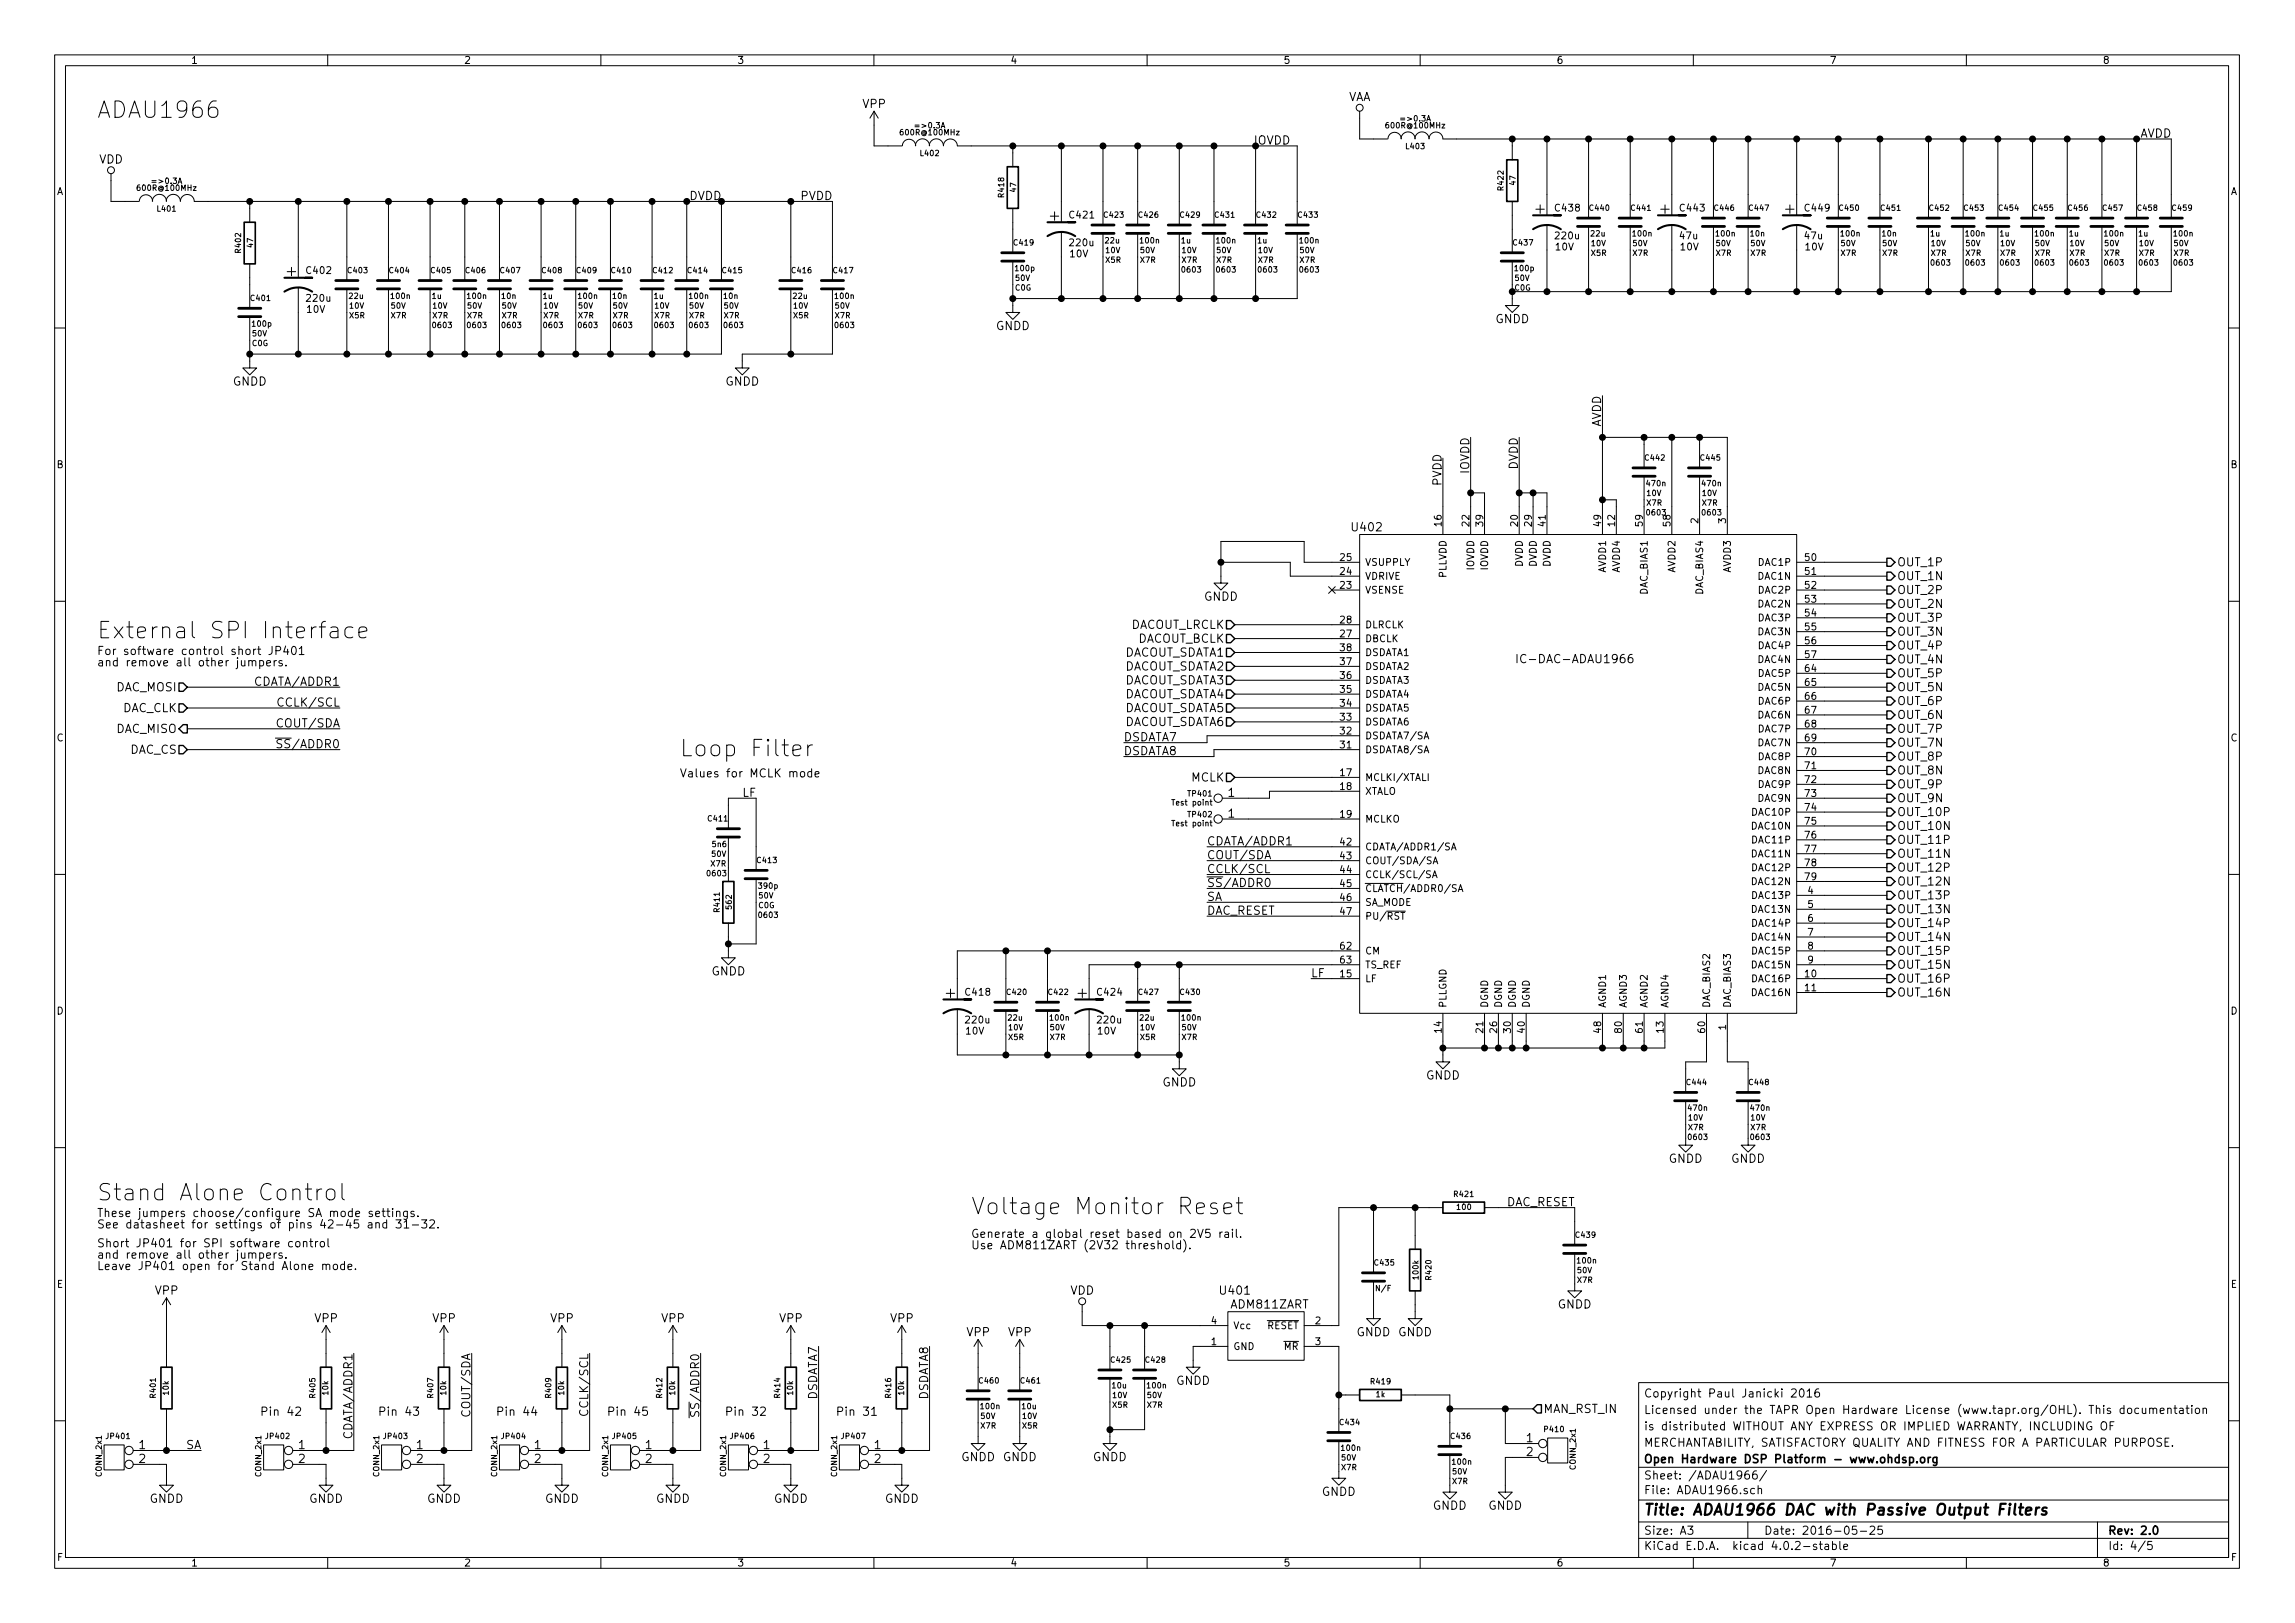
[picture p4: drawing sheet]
<svg xmlns="http://www.w3.org/2000/svg" width="420mm" height="297mm" viewBox="0 0 420 297" stroke-linecap="round" stroke-linejoin="round" font-family="sans-serif">
<defs><g id="words">
<g font-size="4.2">
<text x="17.8" y="21.6">ADAU1966</text>
<text x="17.8" y="116.9">External SPI Interface</text>
<text x="124.5" y="138.5">Loop Filter</text>
<text x="17.8" y="219.7">Stand Alone Control</text>
<text x="177.8" y="222.3">Voltage Monitor Reset</text>
</g>
<g font-size="2.8">
<text x="192.2" y="40.4">+</text>
<text x="281.1" y="39.2">+</text>
<text x="304" y="39.2">+</text>
<text x="326.8" y="39.2">+</text>
<text x="52.5" y="50.6">+</text>
<text x="173.2" y="182.7">+</text>
<text x="197.3" y="182.7">+</text>
<text x="301" y="277.3">Title: ADAU1966 DAC with Passive Output Filters</text>
</g>
<g font-size="2.1">
<text x="157.9" y="19.8">VPP</text>
<text x="246.7" y="18.5">VAA</text>
<text x="18.1" y="29.9">VDD</text>
<text x="229.5" y="26.5">IOVDD</text>
<text x="391.5" y="25.2">AVDD</text>
<text x="126.1" y="36.6">DVDD</text>
<text x="146.5" y="36.6">PVDD</text>
<text x="273.7" y="59.1">GNDD</text>
<text x="182.3" y="60.4">GNDD</text>
<text x="42.6" y="70.6">GNDD</text>
<text x="132.8" y="70.6">GNDD</text>
<text x="293.1" y="78.4" transform="rotate(-90 293.1 78.4)">AVDD</text>
<text x="263.9" y="88.9" transform="rotate(-90 263.9 88.9)">PVDD</text>
<text x="269" y="86.8" transform="rotate(-90 269 86.8)">IOVDD</text>
<text x="277.9" y="86.1" transform="rotate(-90 277.9 86.1)">DVDD</text>
<text x="247.6" y="97.2">U402</text>
<text x="347.3" y="103.6">OUT_1P</text>
<text x="347.3" y="106.2">OUT_1N</text>
<text x="220.4" y="109.9">GNDD</text>
<text x="347.3" y="108.7">OUT_2P</text>
<text x="347.3" y="111.3">OUT_2N</text>
<text x="347.3" y="113.8">OUT_3P</text>
<text x="17.8" y="119.9">For software control short JP401</text>
<text x="206.7" y="115.1">DACOUT_LRCLK</text>
<text x="208" y="117.6">DACOUT_BCLK</text>
<text x="347.3" y="116.3">OUT_3N</text>
<text x="347.3" y="118.9">OUT_4P</text>
<text x="17.8" y="122">and remove all other jumpers.</text>
<text x="46.9" y="125.5">CDATA/ADDR1</text>
<text x="205.4" y="120.2">DACOUT_SDATA1</text>
<text x="205.4" y="122.7">DACOUT_SDATA2</text>
<text x="205.4" y="125.3">DACOUT_SDATA3</text>
<text x="278.8" y="121.4">IC-DAC-ADAU1966</text>
<text x="347.3" y="121.4">OUT_4N</text>
<text x="347.3" y="124">OUT_5P</text>
<text x="21.2" y="126.5">DAC_MOSI</text>
<text x="22.2" y="130.3">DAC_CLK</text>
<text x="51.5" y="129.3">CCLK/SCL</text>
<text x="205.4" y="127.8">DACOUT_SDATA4</text>
<text x="205.4" y="130.3">DACOUT_SDATA5</text>
<text x="347.3" y="126.5">OUT_5N</text>
<text x="347.3" y="129">OUT_6P</text>
<text x="347.3" y="131.6">OUT_6N</text>
<text x="21.2" y="134.1">DAC_MISO</text>
<text x="23.6" y="138">DAC_CS</text>
<text x="51.2" y="133.1">COUT/SDA</text>
<text x="51.5" y="136.9">SS/ADDR0</text>
<text x="205.4" y="132.9">DACOUT_SDATA6</text>
<text x="205.7" y="135.7">DSDATA7</text>
<text x="347.3" y="134.1">OUT_7P</text>
<text x="347.3" y="136.7">OUT_7N</text>
<text x="124.5" y="142.3">Values for MCLK mode</text>
<text x="205.7" y="138.2">DSDATA8</text>
<text x="218" y="143">MCLK</text>
<text x="347.3" y="139.2">OUT_8P</text>
<text x="347.3" y="141.7">OUT_8N</text>
<text x="135.9" y="145.8">LF</text>
<text x="224.8" y="145.8">1</text>
<text x="224.8" y="149.6">1</text>
<text x="347.3" y="144.3">OUT_9P</text>
<text x="347.3" y="146.8">OUT_9N</text>
<text x="347.3" y="149.4">OUT_10P</text>
<text x="221" y="154.7">CDATA/ADDR1</text>
<text x="347.3" y="151.9">OUT_10N</text>
<text x="347.3" y="154.4">OUT_11P</text>
<text x="221" y="157.3">COUT/SDA</text>
<text x="221" y="159.8">CCLK/SCL</text>
<text x="347.3" y="157">OUT_11N</text>
<text x="347.3" y="159.5">OUT_12P</text>
<text x="221" y="167.4">DAC_RESET</text>
<text x="221" y="162.3">SS/ADDR0</text>
<text x="221" y="164.9">SA</text>
<text x="347.3" y="162.1">OUT_12N</text>
<text x="347.3" y="164.6">OUT_13P</text>
<text x="347.3" y="167.1">OUT_13N</text>
<text x="347.3" y="169.7">OUT_14P</text>
<text x="347.3" y="172.2">OUT_14N</text>
<text x="130.2" y="178.5">GNDD</text>
<text x="240" y="178.9">LF</text>
<text x="347.3" y="174.8">OUT_15P</text>
<text x="347.3" y="177.3">OUT_15N</text>
<text x="347.3" y="179.8">OUT_16P</text>
<text x="347.3" y="182.4">OUT_16N</text>
<text x="261" y="197.6">GNDD</text>
<text x="212.8" y="198.8">GNDD</text>
<text x="305.5" y="212.8">GNDD</text>
<text x="316.9" y="212.8">GNDD</text>
<text x="275.4" y="220.8">DAC_RESET</text>
<text x="17.8" y="222.7">These jumpers choose/configure SA mode settings.</text>
<text x="17.8" y="224.8">See datasheet for settings of pins 42-45 and 31-32.</text>
<text x="177.8" y="226.6">Generate a global reset based on 2V5 rail.</text>
<text x="17.8" y="228.3">Short JP401 for SPI software control</text>
<text x="17.8" y="230.4">and remove all other jumpers.</text>
<text x="17.8" y="232.4">Leave JP401 open for Stand Alone mode.</text>
<text x="177.8" y="228.6">Use ADM811ZART (2V32 threshold).</text>
<text x="28.4" y="236.9">VPP</text>
<text x="195.9" y="236.9">VDD</text>
<text x="223.5" y="236.9">U401</text>
<text x="225.4" y="239.5">ADM811ZART</text>
<text x="285.1" y="239.5">GNDD</text>
<text x="57.6" y="242">VPP</text>
<text x="79.2" y="242">VPP</text>
<text x="100.8" y="242">VPP</text>
<text x="121.1" y="242">VPP</text>
<text x="142.7" y="242">VPP</text>
<text x="163" y="242">VPP</text>
<text x="177" y="244.6">VPP</text>
<text x="184.6" y="244.6">VPP</text>
<text x="248.3" y="244.6">GNDD GNDD</text>
<text x="149.6" y="256.4" transform="rotate(-90 149.6 256.4)">DSDATA7</text>
<text x="169.9" y="256.4" transform="rotate(-90 169.9 256.4)">DSDATA8</text>
<text x="215.3" y="253.5">GNDD</text>
<text x="301" y="255.8">Copyright Paul Janicki 2016</text>
<text x="47.6" y="259.1">Pin 42</text>
<text x="64.5" y="263" transform="rotate(-90 64.5 263)">CDATA/ADDR1</text>
<text x="69.2" y="259.1">Pin 43</text>
<text x="86.1" y="258.8" transform="rotate(-90 86.1 258.8)">COUT/SDA</text>
<text x="90.8" y="259.1">Pin 44</text>
<text x="107.7" y="258.4" transform="rotate(-90 107.7 258.4)">CCLK/SCL</text>
<text x="111.1" y="259.1">Pin 45</text>
<text x="128" y="258.4" transform="rotate(-90 128 258.4)">SS/ADDR0</text>
<text x="132.7" y="259.1">Pin 32</text>
<text x="153" y="259.1">Pin 31</text>
<text x="279.5" y="263.9">1</text>
<text x="282.6" y="258.6">MAN_RST_IN</text>
<text x="301" y="261.8">is distributed WITHOUT ANY EXPRESS OR IMPLIED WARRANTY, INCLUDING OF</text>
<text x="301" y="258.8">Licensed under the TAPR Open Hardware License (www.tapr.org/OHL). This documentation</text>
<text x="25.5" y="265.2">1</text>
<text x="25.5" y="267.8">2</text>
<text x="33.9" y="265.2">SA</text>
<text x="54.7" y="265.2">1</text>
<text x="54.7" y="267.8">2</text>
<text x="76.3" y="265.2">1</text>
<text x="76.3" y="267.8">2</text>
<text x="97.8" y="265.2">1</text>
<text x="97.8" y="267.8">2</text>
<text x="118.2" y="265.2">1</text>
<text x="118.2" y="267.8">2</text>
<text x="139.8" y="265.2">1</text>
<text x="139.8" y="267.8">2</text>
<text x="160.1" y="265.2">1</text>
<text x="160.1" y="267.8">2</text>
<text x="175.9" y="267.4">GNDD GNDD</text>
<text x="200.1" y="267.4">GNDD</text>
<text x="279.5" y="266.5">2</text>
<text x="301" y="267.8">Open Hardware DSP Platform - www.ohdsp.org</text>
<text x="301" y="264.8">MERCHANTABILITY, SATISFACTORY QUALITY AND FITNESS FOR A PARTICULAR PURPOSE.</text>
<text x="27.4" y="275">GNDD</text>
<text x="56.6" y="275">GNDD</text>
<text x="78.2" y="275">GNDD</text>
<text x="99.7" y="275">GNDD</text>
<text x="120.1" y="275">GNDD</text>
<text x="141.7" y="275">GNDD</text>
<text x="162" y="275">GNDD</text>
<text x="242" y="273.8">GNDD</text>
<text x="301" y="273.5">File: ADAU1966.sch</text>
<text x="301" y="270.8">Sheet: /ADAU1966/</text>
<text x="262.3" y="276.3">GNDD</text>
<text x="272.4" y="276.3">GNDD</text>
<text x="301" y="280.9">Size: A3</text>
<text x="323" y="280.9">Date: 2016-05-25</text>
<text x="386" y="280.9">Rev: 2.0</text>
<text x="301" y="283.7">KiCad E.D.A. kicad 4.0.2-stable</text>
<text x="386" y="283.7">Id: 4/5</text>
</g>
<g font-size="1.8">
<text x="35" y="11.7">1</text>
<text x="85" y="11.7">2</text>
<text x="135" y="11.7">3</text>
<text x="185" y="11.7">4</text>
<text x="235" y="11.7">5</text>
<text x="285" y="11.7">6</text>
<text x="335" y="11.7">7</text>
<text x="385" y="11.7">8</text>
<text x="10.4" y="35.7">A</text>
<text x="408.4" y="35.7">A</text>
<text x="195.9" y="40">C421</text>
<text x="284.8" y="38.7">C438</text>
<text x="307.7" y="38.7">C443</text>
<text x="330.6" y="38.7">C449</text>
<text x="195.9" y="47.1">10V</text>
<text x="196" y="45">220u</text>
<text x="284.8" y="45.8">10V</text>
<text x="284.9" y="43.8">220u</text>
<text x="307.6" y="43.8">47u</text>
<text x="307.7" y="45.8">10V</text>
<text x="330.5" y="43.8">47u</text>
<text x="330.5" y="45.8">10V</text>
<text x="56.2" y="50.1">C402</text>
<text x="56.2" y="57.2">10V</text>
<text x="56.3" y="55.2">220u</text>
<text x="10.4" y="85.7">B</text>
<text x="408.4" y="85.7">B</text>
<text x="310.9" y="95.8" transform="rotate(-90 310.9 95.8)">2</text>
<text x="316" y="95.8" transform="rotate(-90 316 95.8)">3</text>
<text x="263.9" y="96.3" transform="rotate(-90 263.9 96.3)">16</text>
<text x="269" y="96.3" transform="rotate(-90 269 96.3)">22</text>
<text x="271.5" y="96.3" transform="rotate(-90 271.5 96.3)">39</text>
<text x="277.9" y="96.3" transform="rotate(-90 277.9 96.3)">20</text>
<text x="280.4" y="96.3" transform="rotate(-90 280.4 96.3)">29</text>
<text x="283" y="96.3" transform="rotate(-90 283 96.3)">41</text>
<text x="293.1" y="96.3" transform="rotate(-90 293.1 96.3)">49</text>
<text x="295.7" y="96.3" transform="rotate(-90 295.7 96.3)">12</text>
<text x="300.7" y="96.3" transform="rotate(-90 300.7 96.3)">59</text>
<text x="305.8" y="96.3" transform="rotate(-90 305.8 96.3)">58</text>
<text x="245.4" y="107.7">23</text>
<text x="245.4" y="105.2">24</text>
<text x="245.4" y="102.7">25</text>
<text x="249.9" y="106.1">VDRIVE</text>
<text x="249.9" y="103.5">VSUPPLY</text>
<text x="264.8" y="105.9" transform="rotate(-90 264.8 105.9)">PLLVDD</text>
<text x="269.9" y="104.5" transform="rotate(-90 269.9 104.5)">IOVDD</text>
<text x="272.4" y="104.5" transform="rotate(-90 272.4 104.5)">IOVDD</text>
<text x="278.8" y="103.8" transform="rotate(-90 278.8 103.8)">DVDD</text>
<text x="281.3" y="103.8" transform="rotate(-90 281.3 103.8)">DVDD</text>
<text x="283.8" y="103.8" transform="rotate(-90 283.8 103.8)">DVDD</text>
<text x="294" y="104.8" transform="rotate(-90 294 104.8)">AVDD1</text>
<text x="296.5" y="104.8" transform="rotate(-90 296.5 104.8)">AVDD4</text>
<text x="306.7" y="104.8" transform="rotate(-90 306.7 104.8)">AVDD2</text>
<text x="316.9" y="104.8" transform="rotate(-90 316.9 104.8)">AVDD3</text>
<text x="321.8" y="106.1">DAC1N</text>
<text x="321.9" y="103.5">DAC1P</text>
<text x="330.5" y="102.7">50</text>
<text x="330.5" y="105.2">51</text>
<text x="330.5" y="107.7">52</text>
<text x="249.9" y="108.6">VSENSE</text>
<text x="301.6" y="108.9" transform="rotate(-90 301.6 108.9)">DAC_BIAS1</text>
<text x="311.8" y="108.9" transform="rotate(-90 311.8 108.9)">DAC_BIAS4</text>
<text x="321.8" y="111.2">DAC2N</text>
<text x="321.9" y="108.6">DAC2P</text>
<text x="321.9" y="113.7">DAC3P</text>
<text x="330.5" y="110.3">53</text>
<text x="330.5" y="112.8">54</text>
<text x="245.4" y="116.6">27</text>
<text x="245.4" y="114.1">28</text>
<text x="245.4" y="119.2">38</text>
<text x="249.9" y="117.5">DBCLK</text>
<text x="249.9" y="115">DLRCLK</text>
<text x="321.8" y="116.2">DAC3N</text>
<text x="321.9" y="118.8">DAC4P</text>
<text x="330.5" y="115.4">55</text>
<text x="330.5" y="117.9">56</text>
<text x="245.4" y="124.2">36</text>
<text x="245.4" y="121.7">37</text>
<text x="249.9" y="125.1">DSDATA3</text>
<text x="249.9" y="122.6">DSDATA2</text>
<text x="249.9" y="120.1">DSDATA1</text>
<text x="321.8" y="121.3">DAC4N</text>
<text x="321.9" y="123.9">DAC5P</text>
<text x="330.5" y="123">64</text>
<text x="330.5" y="125.5">65</text>
<text x="330.5" y="120.4">57</text>
<text x="245.4" y="131.9">33</text>
<text x="245.4" y="129.3">34</text>
<text x="245.4" y="126.8">35</text>
<text x="249.9" y="130.2">DSDATA5</text>
<text x="249.9" y="127.7">DSDATA4</text>
<text x="321.8" y="126.4">DAC5N</text>
<text x="321.8" y="131.5">DAC6N</text>
<text x="321.9" y="128.9">DAC6P</text>
<text x="330.5" y="128.1">66</text>
<text x="330.5" y="130.6">67</text>
<text x="10.4" y="135.7">C</text>
<text x="245.4" y="136.9">31</text>
<text x="245.4" y="134.4">32</text>
<text x="249.9" y="137.8">DSDATA8/SA</text>
<text x="249.9" y="135.3">DSDATA7/SA</text>
<text x="249.9" y="132.8">DSDATA6</text>
<text x="321.8" y="136.6">DAC7N</text>
<text x="321.9" y="134">DAC7P</text>
<text x="330.5" y="133.1">68</text>
<text x="330.5" y="135.7">69</text>
<text x="408.4" y="135.7">C</text>
<text x="245.4" y="142">17</text>
<text x="249.9" y="142.9">MCLKI/XTALI</text>
<text x="321.8" y="141.6">DAC8N</text>
<text x="321.9" y="139.1">DAC8P</text>
<text x="330.5" y="138.2">70</text>
<text x="330.5" y="140.8">71</text>
<text x="330.5" y="143.3">72</text>
<text x="245.4" y="144.6">18</text>
<text x="245.4" y="149.6">19</text>
<text x="249.9" y="145.5">XTALO</text>
<text x="320.9" y="149.3">DAC10P</text>
<text x="321.8" y="146.7">DAC9N</text>
<text x="321.9" y="144.2">DAC9P</text>
<text x="330.5" y="145.8">73</text>
<text x="330.5" y="148.4">74</text>
<text x="245.4" y="154.7">42</text>
<text x="249.9" y="155.6">CDATA/ADDR1/SA</text>
<text x="249.9" y="150.5">MCLKO</text>
<text x="320.8" y="151.8">DAC10N</text>
<text x="320.9" y="154.3">DAC11P</text>
<text x="330.5" y="150.9">75</text>
<text x="330.5" y="153.5">76</text>
<text x="330.5" y="156">77</text>
<text x="245.4" y="157.3">43</text>
<text x="245.4" y="159.8">44</text>
<text x="249.9" y="158.2">COUT/SDA/SA</text>
<text x="249.9" y="160.7">CCLK/SCL/SA</text>
<text x="320.8" y="156.9">DAC11N</text>
<text x="320.8" y="162">DAC12N</text>
<text x="320.9" y="159.4">DAC12P</text>
<text x="330.5" y="158.5">78</text>
<text x="330.5" y="161.1">79</text>
<text x="245.4" y="162.3">45</text>
<text x="245.4" y="164.9">46</text>
<text x="245.4" y="167.4">47</text>
<text x="249.9" y="163.2">CLATCH/ADDR0/SA</text>
<text x="249.9" y="165.8">SA_MODE</text>
<text x="320.8" y="167">DAC13N</text>
<text x="320.9" y="164.5">DAC13P</text>
<text x="331" y="163.6">4</text>
<text x="331" y="166.2">5</text>
<text x="245.4" y="173.8">62</text>
<text x="249.9" y="168.3">PU/RST</text>
<text x="320.8" y="172.1">DAC14N</text>
<text x="320.9" y="169.6">DAC14P</text>
<text x="331" y="168.7">6</text>
<text x="331" y="171.2">7</text>
<text x="331" y="173.8">8</text>
<text x="245.4" y="176.3">63</text>
<text x="245.4" y="178.9">15</text>
<text x="249.9" y="174.7">CM</text>
<text x="249.9" y="177.2">TS_REF</text>
<text x="249.9" y="179.7">LF</text>
<text x="320.8" y="177.2">DAC15N</text>
<text x="320.9" y="174.7">DAC15P</text>
<text x="320.9" y="179.7">DAC16P</text>
<text x="330.5" y="178.9">10</text>
<text x="331" y="176.3">9</text>
<text x="10.4" y="185.7">D</text>
<text x="176.9" y="182.2">C418</text>
<text x="201" y="182.2">C424</text>
<text x="264.8" y="184.4" transform="rotate(-90 264.8 184.4)">PLLGND</text>
<text x="272.4" y="184.4" transform="rotate(-90 272.4 184.4)">DGND</text>
<text x="275" y="184.4" transform="rotate(-90 275 184.4)">DGND</text>
<text x="277.5" y="184.4" transform="rotate(-90 277.5 184.4)">DGND</text>
<text x="280" y="184.4" transform="rotate(-90 280 184.4)">DGND</text>
<text x="294" y="184.4" transform="rotate(-90 294 184.4)">AGND1</text>
<text x="297.8" y="184.4" transform="rotate(-90 297.8 184.4)">AGND3</text>
<text x="301.6" y="184.4" transform="rotate(-90 301.6 184.4)">AGND2</text>
<text x="305.4" y="184.4" transform="rotate(-90 305.4 184.4)">AGND4</text>
<text x="313.1" y="184.4" transform="rotate(-90 313.1 184.4)">DAC_BIAS2</text>
<text x="316.9" y="184.4" transform="rotate(-90 316.9 184.4)">DAC_BIAS3</text>
<text x="320.8" y="182.3">DAC16N</text>
<text x="330.5" y="181.4">11</text>
<text x="408.4" y="185.7">D</text>
<text x="176.9" y="189.3">10V</text>
<text x="176.9" y="187.3">220u</text>
<text x="201" y="189.3">10V</text>
<text x="201" y="187.3">220u</text>
<text x="263.9" y="189" transform="rotate(-90 263.9 189)">14</text>
<text x="271.5" y="189" transform="rotate(-90 271.5 189)">21</text>
<text x="274.1" y="189" transform="rotate(-90 274.1 189)">26</text>
<text x="276.6" y="189" transform="rotate(-90 276.6 189)">30</text>
<text x="279.1" y="189" transform="rotate(-90 279.1 189)">40</text>
<text x="293.1" y="189" transform="rotate(-90 293.1 189)">48</text>
<text x="296.9" y="189" transform="rotate(-90 296.9 189)">80</text>
<text x="300.7" y="189" transform="rotate(-90 300.7 189)">61</text>
<text x="304.5" y="189" transform="rotate(-90 304.5 189)">13</text>
<text x="312.2" y="189" transform="rotate(-90 312.2 189)">60</text>
<text x="316" y="188.5" transform="rotate(-90 316 188.5)">1</text>
<text x="10.4" y="235.7">E</text>
<text x="408.4" y="235.7">E</text>
<text x="221.8" y="242.4">4</text>
<text x="225.8" y="243.2">Vcc</text>
<text x="231.9" y="243.2">RESET</text>
<text x="240.8" y="242.4">2</text>
<text x="221.8" y="246.2">1</text>
<text x="225.8" y="247.1">GND</text>
<text x="235" y="247.1">MR</text>
<text x="240.8" y="246.2">3</text>
<text x="10.5" y="285.7">F</text>
<text x="35" y="286.7">1</text>
<text x="85" y="286.7">2</text>
<text x="135" y="286.7">3</text>
<text x="185" y="286.7">4</text>
<text x="235" y="286.7">5</text>
<text x="285" y="286.7">6</text>
<text x="335" y="286.7">7</text>
<text x="385" y="286.7">8</text>
<text x="408.5" y="285.7">F</text>
</g>
<g font-size="1.4">
<text x="167.8" y="23.5">=&gt;0.3A</text>
<text x="254.1" y="23.5">600R@100MHz</text>
<text x="256.7" y="22.2">=&gt;0.3A</text>
<text x="165.2" y="24.8">600R@100MHz</text>
<text x="168.6" y="28.6">L402</text>
<text x="257.5" y="27.3">L403</text>
<text x="25.5" y="34.9">600R@100MHz</text>
<text x="28.1" y="33.6">=&gt;0.3A</text>
<text x="186" y="35.1" transform="rotate(-90 186 35.1)">47</text>
<text x="275.3" y="34.7" transform="rotate(-90 275.3 34.7)">R422</text>
<text x="277.5" y="33.8" transform="rotate(-90 277.5 33.8)">47</text>
<text x="28.9" y="38.7">L401</text>
<text x="183.8" y="36" transform="rotate(-90 183.8 36)">R418</text>
<text x="202.2" y="39.8">C423</text>
<text x="208.6" y="39.8">C426</text>
<text x="216.2" y="39.8">C429</text>
<text x="222.5" y="39.8">C431</text>
<text x="230.1" y="39.8">C432</text>
<text x="237.8" y="39.8">C433</text>
<text x="291.1" y="38.6">C440</text>
<text x="298.7" y="38.6">C441</text>
<text x="314" y="38.6">C446</text>
<text x="320.3" y="38.6">C447</text>
<text x="336.8" y="38.6">C450</text>
<text x="344.4" y="38.6">C451</text>
<text x="353.3" y="38.6">C452</text>
<text x="359.7" y="38.6">C453</text>
<text x="366" y="38.6">C454</text>
<text x="372.4" y="38.6">C455</text>
<text x="378.7" y="38.6">C456</text>
<text x="385.1" y="38.6">C457</text>
<text x="391.4" y="38.6">C458</text>
<text x="397.8" y="38.6">C459</text>
<text x="44.1" y="46.2" transform="rotate(-90 44.1 46.2)">R402</text>
<text x="46.3" y="45.2" transform="rotate(-90 46.3 45.2)">47</text>
<text x="185.7" y="44.9">C419</text>
<text x="202.4" y="44.5">22u</text>
<text x="202.5" y="46.3">10V</text>
<text x="208.8" y="46.3">50V</text>
<text x="208.8" y="44.5">100n</text>
<text x="216.3" y="44.5">1u</text>
<text x="216.4" y="46.3">10V</text>
<text x="222.8" y="46.3">50V</text>
<text x="222.8" y="44.5">100n</text>
<text x="230.3" y="44.5">1u</text>
<text x="230.4" y="46.3">10V</text>
<text x="238" y="46.3">50V</text>
<text x="238" y="44.5">100n</text>
<text x="277.1" y="44.9">C437</text>
<text x="291.3" y="43.3">22u</text>
<text x="291.3" y="46.8">X5R</text>
<text x="291.4" y="45">10V</text>
<text x="298.9" y="46.8">X7R</text>
<text x="299" y="45">50V</text>
<text x="299" y="43.3">100n</text>
<text x="314.2" y="46.8">X7R</text>
<text x="314.2" y="45">50V</text>
<text x="314.2" y="43.3">100n</text>
<text x="320.5" y="43.3">10n</text>
<text x="320.5" y="46.8">X7R</text>
<text x="320.6" y="45">50V</text>
<text x="337" y="46.8">X7R</text>
<text x="337.1" y="45">50V</text>
<text x="337.1" y="43.3">100n</text>
<text x="344.6" y="43.3">10n</text>
<text x="344.7" y="46.8">X7R</text>
<text x="344.7" y="45">50V</text>
<text x="353.4" y="43.3">1u</text>
<text x="353.5" y="46.8">X7R</text>
<text x="353.6" y="45">10V</text>
<text x="359.9" y="46.8">X7R</text>
<text x="359.9" y="45">50V</text>
<text x="360" y="43.3">100n</text>
<text x="366.1" y="43.3">1u</text>
<text x="366.2" y="46.8">X7R</text>
<text x="366.3" y="45">10V</text>
<text x="372.6" y="46.8">X7R</text>
<text x="372.6" y="45">50V</text>
<text x="372.7" y="43.3">100n</text>
<text x="378.8" y="43.3">1u</text>
<text x="378.9" y="46.8">X7R</text>
<text x="379" y="45">10V</text>
<text x="385.3" y="46.8">X7R</text>
<text x="385.3" y="45">50V</text>
<text x="385.4" y="43.3">100n</text>
<text x="391.5" y="43.3">1u</text>
<text x="391.6" y="46.8">X7R</text>
<text x="391.7" y="45">10V</text>
<text x="398" y="46.8">X7R</text>
<text x="398" y="45">50V</text>
<text x="398.1" y="43.3">100n</text>
<text x="63.8" y="50">C403</text>
<text x="71.4" y="50">C404</text>
<text x="79" y="50">C405</text>
<text x="85.4" y="50">C406</text>
<text x="91.7" y="50">C407</text>
<text x="99.3" y="50">C408</text>
<text x="105.7" y="50">C409</text>
<text x="112" y="50">C410</text>
<text x="119.7" y="50">C412</text>
<text x="126" y="50">C414</text>
<text x="132.4" y="50">C415</text>
<text x="145.1" y="50">C416</text>
<text x="152.7" y="50">C417</text>
<text x="185.9" y="53.2">C0G</text>
<text x="186" y="51.4">50V</text>
<text x="186" y="49.6">100p</text>
<text x="202.4" y="48.1">X5R</text>
<text x="208.8" y="48.1">X7R</text>
<text x="216.4" y="48.1">X7R</text>
<text x="216.5" y="49.9">0603</text>
<text x="222.7" y="48.1">X7R</text>
<text x="222.9" y="49.9">0603</text>
<text x="230.4" y="48.1">X7R</text>
<text x="230.5" y="49.9">0603</text>
<text x="238" y="48.1">X7R</text>
<text x="238.1" y="49.9">0603</text>
<text x="277.3" y="53.2">C0G</text>
<text x="277.4" y="51.4">50V</text>
<text x="277.4" y="49.6">100p</text>
<text x="353.7" y="48.6">0603</text>
<text x="360" y="48.6">0603</text>
<text x="366.4" y="48.6">0603</text>
<text x="372.7" y="48.6">0603</text>
<text x="379.1" y="48.6">0603</text>
<text x="385.4" y="48.6">0603</text>
<text x="391.8" y="48.6">0603</text>
<text x="398.1" y="48.6">0603</text>
<text x="46" y="55.1">C401</text>
<text x="46.3" y="59.8">100p</text>
<text x="64" y="54.7">22u</text>
<text x="64" y="58.3">X5R</text>
<text x="64" y="56.5">10V</text>
<text x="71.6" y="58.3">X7R</text>
<text x="71.7" y="56.5">50V</text>
<text x="71.7" y="54.7">100n</text>
<text x="79.1" y="54.7">1u</text>
<text x="79.2" y="58.3">X7R</text>
<text x="79.3" y="56.5">10V</text>
<text x="85.6" y="58.3">X7R</text>
<text x="85.6" y="56.5">50V</text>
<text x="85.6" y="54.7">100n</text>
<text x="91.9" y="54.7">10n</text>
<text x="91.9" y="58.3">X7R</text>
<text x="92" y="56.5">50V</text>
<text x="99.4" y="54.7">1u</text>
<text x="99.5" y="58.3">X7R</text>
<text x="99.6" y="56.5">10V</text>
<text x="105.9" y="58.3">X7R</text>
<text x="105.9" y="56.5">50V</text>
<text x="106" y="54.7">100n</text>
<text x="112.2" y="54.7">10n</text>
<text x="112.2" y="58.3">X7R</text>
<text x="112.3" y="56.5">50V</text>
<text x="119.8" y="54.7">1u</text>
<text x="119.9" y="58.3">X7R</text>
<text x="119.9" y="56.5">10V</text>
<text x="126.2" y="58.3">X7R</text>
<text x="126.3" y="56.5">50V</text>
<text x="126.3" y="54.7">100n</text>
<text x="132.5" y="54.7">10n</text>
<text x="132.6" y="58.3">X7R</text>
<text x="132.6" y="56.5">50V</text>
<text x="145.2" y="54.7">22u</text>
<text x="145.3" y="58.3">X5R</text>
<text x="145.3" y="56.5">10V</text>
<text x="152.9" y="58.3">X7R</text>
<text x="152.9" y="56.5">50V</text>
<text x="153" y="54.7">100n</text>
<text x="46.2" y="63.3">C0G</text>
<text x="46.3" y="61.6">50V</text>
<text x="79.3" y="60">0603</text>
<text x="85.7" y="60">0603</text>
<text x="92" y="60">0603</text>
<text x="99.7" y="60">0603</text>
<text x="106" y="60">0603</text>
<text x="112.4" y="60">0603</text>
<text x="120" y="60">0603</text>
<text x="126.3" y="60">0603</text>
<text x="132.7" y="60">0603</text>
<text x="153" y="60">0603</text>
<text x="301.3" y="84.3">C442</text>
<text x="301.5" y="89">470n</text>
<text x="311.4" y="84.3">C445</text>
<text x="311.7" y="89">470n</text>
<text x="301.5" y="92.5">X7R</text>
<text x="301.5" y="90.8">10V</text>
<text x="301.6" y="94.3">0603</text>
<text x="311.6" y="92.5">X7R</text>
<text x="311.7" y="90.8">10V</text>
<text x="311.8" y="94.3">0603</text>
<text x="214.8" y="147.4">Test point</text>
<text x="217.6" y="145.8">TP401</text>
<text x="217.6" y="149.6">TP402</text>
<text x="129.7" y="150.3">C411</text>
<text x="130.5" y="155">5n6</text>
<text x="214.8" y="151.2">Test point</text>
<text x="129.6" y="160.4">0603</text>
<text x="130.1" y="158.6">X7R</text>
<text x="130.3" y="156.8">50V</text>
<text x="138.7" y="157.9">C413</text>
<text x="131.7" y="166.8" transform="rotate(-90 131.7 166.8)">R411</text>
<text x="134" y="166.3" transform="rotate(-90 134 166.3)">562</text>
<text x="138.9" y="166.2">C0G</text>
<text x="139" y="164.4">50V</text>
<text x="139" y="162.6">390p</text>
<text x="139" y="168">0603</text>
<text x="184.4" y="182.1">C420</text>
<text x="192" y="182.1">C422</text>
<text x="208.6" y="182.1">C427</text>
<text x="216.2" y="182.1">C430</text>
<text x="184.6" y="186.8">22u</text>
<text x="184.6" y="190.3">X5R</text>
<text x="184.7" y="188.6">10V</text>
<text x="192.3" y="190.3">X7R</text>
<text x="192.3" y="188.6">50V</text>
<text x="192.3" y="186.8">100n</text>
<text x="208.7" y="186.8">22u</text>
<text x="208.8" y="190.3">X5R</text>
<text x="208.8" y="188.6">10V</text>
<text x="216.4" y="190.3">X7R</text>
<text x="216.4" y="188.6">50V</text>
<text x="216.5" y="186.8">100n</text>
<text x="308.9" y="198.6">C444</text>
<text x="309.2" y="203.3">470n</text>
<text x="320.3" y="198.6">C448</text>
<text x="320.6" y="203.3">470n</text>
<text x="309.1" y="206.8">X7R</text>
<text x="309.1" y="205.1">10V</text>
<text x="309.2" y="208.6">0603</text>
<text x="320.5" y="206.8">X7R</text>
<text x="320.6" y="205.1">10V</text>
<text x="320.6" y="208.6">0603</text>
<text x="266.3" y="219.1">R421</text>
<text x="266.8" y="221.4">100</text>
<text x="288.6" y="226.5">C439</text>
<text x="251.7" y="231.6">C435</text>
<text x="288.8" y="233">50V</text>
<text x="288.8" y="231.2">100n</text>
<text x="252.1" y="236.3">N/F</text>
<text x="259.7" y="234" transform="rotate(-90 259.7 234)">100k</text>
<text x="262.1" y="234.1" transform="rotate(-90 262.1 234.1)">R420</text>
<text x="288.8" y="234.8">X7R</text>
<text x="203.5" y="249.4">C425</text>
<text x="209.8" y="249.4">C428</text>
<text x="28.5" y="255.7" transform="rotate(-90 28.5 255.7)">R401</text>
<text x="30.9" y="255.2" transform="rotate(-90 30.9 255.2)">10k</text>
<text x="57.7" y="255.7" transform="rotate(-90 57.7 255.7)">R405</text>
<text x="60.1" y="255.2" transform="rotate(-90 60.1 255.2)">10k</text>
<text x="79.3" y="255.7" transform="rotate(-90 79.3 255.7)">R407</text>
<text x="81.7" y="255.2" transform="rotate(-90 81.7 255.2)">10k</text>
<text x="100.9" y="255.7" transform="rotate(-90 100.9 255.7)">R409</text>
<text x="103.3" y="255.2" transform="rotate(-90 103.3 255.2)">10k</text>
<text x="121.2" y="255.7" transform="rotate(-90 121.2 255.7)">R412</text>
<text x="123.6" y="255.2" transform="rotate(-90 123.6 255.2)">10k</text>
<text x="142.8" y="255.7" transform="rotate(-90 142.8 255.7)">R414</text>
<text x="145.2" y="255.2" transform="rotate(-90 145.2 255.2)">10k</text>
<text x="163.1" y="255.7" transform="rotate(-90 163.1 255.7)">R416</text>
<text x="165.5" y="255.2" transform="rotate(-90 165.5 255.2)">10k</text>
<text x="179.3" y="253.2">C460</text>
<text x="179.6" y="257.9">100n</text>
<text x="187" y="253.2">C461</text>
<text x="187.1" y="257.9">10u</text>
<text x="203.7" y="254.1">10u</text>
<text x="203.7" y="257.6">X5R</text>
<text x="203.7" y="255.9">10V</text>
<text x="210" y="257.6">X7R</text>
<text x="210.1" y="255.9">50V</text>
<text x="210.1" y="254.1">100n</text>
<text x="251.1" y="253.4">R419</text>
<text x="251.9" y="255.7">1k</text>
<text x="19.6" y="263.4">JP401</text>
<text x="48.8" y="263.4">JP402</text>
<text x="70.4" y="263.4">JP403</text>
<text x="91.9" y="263.4">JP404</text>
<text x="112.3" y="263.4">JP405</text>
<text x="133.9" y="263.4">JP406</text>
<text x="154.2" y="263.4">JP407</text>
<text x="179.6" y="261.5">X7R</text>
<text x="179.6" y="259.7">50V</text>
<text x="187.2" y="261.5">X5R</text>
<text x="187.2" y="259.7">10V</text>
<text x="245.4" y="260.8">C434</text>
<text x="265.7" y="263.4">C436</text>
<text x="282.8" y="262.1">P410</text>
<text x="245.6" y="269.1">X7R</text>
<text x="245.6" y="267.3">50V</text>
<text x="245.7" y="265.5">100n</text>
<text x="266" y="269.8">50V</text>
<text x="266" y="268.1">100n</text>
<text x="288.5" y="268.9" transform="rotate(-90 288.5 268.9)">CONN_2x1</text>
<text x="18.6" y="270.1" transform="rotate(-90 18.6 270.1)">CONN_2x1</text>
<text x="47.8" y="270.1" transform="rotate(-90 47.8 270.1)">CONN_2x1</text>
<text x="69.4" y="270.1" transform="rotate(-90 69.4 270.1)">CONN_2x1</text>
<text x="91" y="270.1" transform="rotate(-90 91 270.1)">CONN_2x1</text>
<text x="111.3" y="270.1" transform="rotate(-90 111.3 270.1)">CONN_2x1</text>
<text x="132.9" y="270.1" transform="rotate(-90 132.9 270.1)">CONN_2x1</text>
<text x="153.2" y="270.1" transform="rotate(-90 153.2 270.1)">CONN_2x1</text>
<text x="265.9" y="271.6">X7R</text>
</g>
</g></defs>
<g fill="none" stroke="#000" stroke-width=".18">
<path d="M10 10h400v277h-400zM12 12h396v273.1h-396zM60 10v2M110 10v2M160 10v2M210 10v2M260 10v2M310 10v2M360 10v2M20.3 31.8v5.1h5.1M25.5 36.8a1.22 1.22 0 0 1 1.2-1.2 1.22 1.22 0 0 1 1.2 1.2M27.9 36.8a1.3 1.3 0 0 1 1.3-1.2 1.3 1.3 0 0 1 1.3 1.2"/>
<path d="M30.4 36.8a1.3 1.3 0 0 1 1.3-1.2 1.3 1.3 0 0 1 1.3 1.2 1.27 1.27 0 0 1 1.3-1.2 1.27 1.27 0 0 1 1.3 1.2l116.8 .1v14.4M32.6 33.6l.3-1 .4 1M32.7 33.3h.5M45.7 36.9v3.8M54.6 36.9v13.9M63.5 36.9v14.4M71.1 36.9v14.4M78.7 36.9v14.4M85.1 36.9v14.4M91.4 36.9v14.4M99.1 36.9v14.4M105.4 36.9v14.4"/>
<path d="M111.8 36.9v14.4M119.4 36.9v14.4M125.7 36.9v14.4M132.1 36.9v14.4M144.8 36.9v14.4M160 20.4v6.3h5.1M160 20.4l-.7 1.2M160 20.4l.8 1.2M165.2 26.7a1.22 1.22 0 0 1 1.2-1.2 1.22 1.22 0 0 1 1.2 1.2M167.6 26.7a1.3 1.3 0 0 1 1.3-1.3 1.3 1.3 0 0 1 1.3 1.3M170.1 26.7a1.3 1.3 0 0 1 1.3-1.3 1.3 1.3 0 0 1 1.3 1.3 1.27 1.27 0 0 1 1.3-1.3 1.27 1.27 0 0 1 1.3 1.3M172.3 23.4l.3-1 .4 1"/>
<path d="M172.4 23.2h.5M175.3 26.7h62.2v14.5M185.4 26.7v3.8M185.4 38.1v8.2M194.3 26.7v14M201.9 26.7v14.5M208.3 26.7v14.5M215.9 26.7v14.5M222.2 26.7v14.5M229.9 26.7v14.5M248.9 20.4v5h5.1M254.1 25.4a1.22 1.22 0 0 1 1.2-1.2 1.22 1.22 0 0 1 1.2 1.2"/>
<path d="M256.5 25.4a1.3 1.3 0 0 1 1.3-1.3 1.3 1.3 0 0 1 1.3 1.3M259 25.4a1.3 1.3 0 0 1 1.3-1.3 1.3 1.3 0 0 1 1.3 1.3 1.27 1.27 0 0 1 1.3-1.2 1.27 1.27 0 0 1 1.3 1.2M261.2 22.2l.3-1.1 .4 1.1M261.3 21.9h.5M264.2 25.4h133.3v14.5M276.9 25.4v3.8M276.9 36.9v9.4M283.2 25.4v14M290.8 25.4v14.5M298.4 25.4v14.5M306.1 25.4v14M313.7 25.4v14.5"/>
<path d="M320 25.4v14.5M328.9 25.4v14M336.5 25.4v14.5M344.2 25.4v14.5M353.1 25.4v14.5M359.4 25.4v14.5M365.8 25.4v14.5M372.1 25.4v14.5M378.5 25.4v14.5M384.8 25.4v14.5M391.2 25.4v14.5M45.7 57.9v9.4h1.3l-1.3 1.3-1.3-1.3h1.3"/>
<path d="M45.7 48.3v8.1M54.6 52.6v12.2M63.5 52.9v11.9M71.1 52.9v11.9M78.7 52.9v11.9M85.1 52.9v11.9M91.4 52.9v11.9M99.1 52.9v11.9M105.4 52.9v11.9M111.8 52.9v11.9M119.4 52.9v11.9M125.7 52.9v11.9"/>
<path d="M132.1 52.9v11.9h-86.4M144.8 52.9v11.9M152.4 52.9v11.9h-16.5v2.5h1.3l-1.3 1.3-1.3-1.3h1.3M185.4 47.8v9.4h1.3l-1.3 1.3-1.3-1.3h1.3M194.3 42.5v12.1M201.9 42.7v11.9M208.3 42.7v11.9M215.9 42.7v11.9M222.2 42.7v11.9M229.9 42.7v11.9M237.5 42.7v11.9h-52.1M276.9 47.8v8.1h1.2l-1.2 1.3-1.3-1.3h1.3"/>
<path d="M283.2 41.2v12.2M290.8 41.4v12M298.4 41.4v12M306.1 41.2v12.2M313.7 41.4v12M320 41.4v12M328.9 41.2v12.2M336.5 41.4v12M344.2 41.4v12M353.1 41.4v12M359.4 41.4v12M365.8 41.4v12"/>
<path d="M372.1 41.4v12M378.5 41.4v12M384.8 41.4v12M391.2 41.4v12M397.5 41.4v12h-120.6M10 60h2M293.4 72.4v25.4M408 60h2M248.9 97.8h80v87.7h-80zM264.2 83.9v13.9M269.2 90.2h2.6v7.6M269.2 80v17.8"/>
<path d="M278.1 80v17.8M278.1 90.2h5.1v7.6M280.7 90.2v7.6M293.4 80h22.8v17.8M293.4 91.5h2.5v6.3M301 80v5.6M301 87.2v10.6M306.1 80v17.8M311.1 80v5.6M311.1 87.2v10.6M10 110h2M49.8 118.3v1.1a.51 .51 0 0 1-.6 .4"/>
<path d="M50.5 119.1l.7-.1 .2-.2-.1-.3-.2-.2h-.6v1.5M52.3 118.2l-.4 1.1h1M52.7 118.8v1M53.6 118.4l.1-.1a.81 .81 0 0 1 .6 .6 .81 .81 0 0 1-.3 .8l-.1 .1a.8 .8 0 0 1-.6-.6 .8 .8 0 0 1 .3-.8zM54.8 118.7l.4-.4v1.5M54.8 119.8h.9M60.6 114.9l.3-.2 .8 .2 .2 .3v1.5M61.9 115.5l-1 .1a.59 .59 0 0 0-.5 .6 .59 .59 0 0 0 .5 .5l1-.1M64.6 114.9a.96 .96 0 0 0-1.5 .4v.9l.2 .2a.99 .99 0 0 0 1.3 .2M65.7 115.7l1.5-.2-.2-.6-.9-.2-.2 .2-.2 .3v1.1l.2 .3 .2 .1 .9-.1M223.5 102.9h12.7v2.5h12.7M226.1 116.9h22.8"/>
<path d="M226.1 114.3h22.8M226.1 119.4h22.8M243.2 107.4l1.2 1.2M243.8 108h5.1M244.4 107.4l-1.2 1.2M248.9 102.9h-10.1v-3.8h-15.3v7.6h1.3l-1.3 1.3-1.3-1.3h1.3M277.7 119.8v1.5M298.8 119.8a.62 .62 0 0 0-.7 .6v.6l.1 .2 .5 .1 .3-.3v-.4l-.3-.2h-.3l-.3 .2M328.9 102.9h16.5M328.9 105.4h16.5M328.9 108h16.5M328.9 110.5h16.5"/>
<path d="M328.9 113.1h16.5M328.9 115.6h16.5M328.9 118.1h16.5M408 110h2M34.3 137.2h27.9M34.3 129.6h27.9M34.3 125.8h27.9M34.3 133.4h27.9M45.5 121l.2-.1 .4 .1 .1 .9M46.2 121.1a.36 .36 0 0 1 .3-.2 .36 .36 0 0 1 .3 .2v.8M47.5 121l.5-.1 .3 .3-.2 .6h-.6M47.5 120.9v1.5"/>
<path d="M48.8 121.4l.7-.2v-.2l-.5-.1-.2 .2 .1 .7h.6M50.2 120.9v1M50.4 135.1h2.9M50.6 120.9l-.4 .3M51.6 135.4a.62 .62 0 0 0-.8 .1v.4l.7 .4v.4a.62 .62 0 0 1-.8 .1M51.6 121a.37 .37 0 0 0-.5 .1v.2l.5 .1 .1 .2-.2 .3-.4-.1M52.3 121.8v.1M145.2 137.3l1.4-.3-.1-.5-.9-.2-.3 .2-.1 .3v1.1l.1 .3 .3 .1 .9-.1M147.9 136.3v2M148.7 136.3a.73 .73 0 0 0-.8 .6M226.1 132.1h22.8M226.1 129.6h22.8"/>
<path d="M226.1 127h22.8M226.1 124.5h22.8M226.1 122h22.8M248.9 137.2h-26.7v1.3h-16.5M248.9 134.7h-27.9v1.2h-15.3M260.7 137.8l.4-1.3 .5 1.3M260.7 135.2l.4-1.2 .5 1.2M328.9 138.5h16.5M328.9 123.2h16.5M328.9 125.8h16.5M328.9 128.3h16.5M328.9 120.7h16.5"/>
<path d="M328.9 130.8h16.5M328.9 133.4h16.5M328.9 135.9h16.5M133.3 151.7v-5.6h5.1v13.2M133.3 153.2v8.1M146.6 141.3l.2-.1 .4 .1 .1 .6-.1 .2-.4 .1-.2-.1zM148.6 141.3l-.4-.1-.3 .3 .1 .6 .2 .1 .4-.1M148.6 140.7v1.5M149.2 141.7l.7-.1v-.3l-.4-.1-.3 .2 .1 .7h.6M221 155h27.9M221 157.5h27.9M221.5 146.7h.4"/>
<path d="M221.5 150.5h.4M221.7 146.3v.9l.2 .2M221.7 150.2v.8l.2 .2M223.8 149.9h25.1M226.1 142.3h22.8M231.7 158.2v1.5h.8M235.5 154.6h.9M248.9 144.8h-16.5v1.3h-8.6M261.5 141.6v1.3M262.4 158.1l.4-1.3 .4 1.3M262.5 157.7h.6M265.7 155.6l.4-1.3 .5 1.3"/>
<path d="M265.9 155.2h.5M328.9 141h16.5M328.9 143.5h16.5M328.9 146.1h16.5M328.9 148.6h16.5M328.9 151.2h16.5M328.9 153.7h16.5M328.9 156.2h16.5M328.9 158.8h16.5M10 160h2M133.3 168.9v6.4h1.3l-1.3 1.3-1.2-1.3h1.2M138.4 160.8v12h-5.1"/>
<path d="M184.1 174v9.4M191.8 174v9.4M208.3 176.6v6.8M215.9 176.6v6.8M221 160.1h27.9M221 162.6h27.9M221 165.1h27.9M221 167.7h27.9M231.8 160.9l.2-.2a.81 .81 0 0 1 .5 .8 .81 .81 0 0 1-.5 .8l-.2-.2-.2-.4zM240 179.1h8.9M248.9 174h-73.6v8.9M248.9 176.6h-49.5v6.3"/>
<path d="M249.9 161.7h7M253.8 166.8h3.5M256.5 167h.7M262.3 160.6l.4-1.2 .4 1.2M262.4 160.3h.6M267 163.2l.4-1.3 .4 1.3M267.1 162.8h.6M328.9 163.9h16.5M328.9 166.4h16.5M328.9 168.9h16.5M328.9 171.5h16.5M328.9 174h16.5"/>
<path d="M328.9 176.6h16.5M328.9 179.1h16.5M328.9 161.3h16.5M408 160h2M175.3 184.7v8.4h40.6M184.1 184.9v8.2M191.8 184.9v8.2M199.4 184.7v8.4M208.3 184.9v8.2M215.9 184.9v10.7h1.3l-1.3 1.3-1.3-1.3h1.3M264.2 185.5v8.8h1.2l-1.2 1.3-1.3-1.3h1.3M271.8 185.5v6.3"/>
<path d="M274.3 185.5v6.3M276.9 185.5v6.3M279.4 185.5v6.3M293.4 185.5v6.3M297.2 185.5v6.3M301 185.5v6.3M304.8 185.5v6.3h-40.6M312.4 185.5v8.8h-3.8v5.6M316.2 185.5v8.8h3.8v5.6M328.9 181.6h16.5M10 210h2M55.9 217.6h1.1"/>
<path d="M56.3 216.6v2.6l.2 .3 .5 .1M58 217.6v2M58.9 217.6a.73 .73 0 0 0-.9 .6M59.9 217.9a.81 .81 0 0 1 1.4 .3v.8a.82 .82 0 0 1-.8 .6 .82 .82 0 0 1-.8-.6v-.8zM62.6 216.6v2.6l.2 .3 .2 .1M226.8 219.1v2.6l.1 .3 .6 .1M308.6 201.5v8.1h-1.3l1.3 1.3 1.3-1.3h-1.3M320 201.5v8.1h-1.2l1.2 1.3 1.3-1.3h-1.3M408 210h2M30.5 237.5l-.8 1.3M30.5 237.5v12.7M30.5 237.5l.7 1.3"/>
<path d="M45.5 229.4l.2-.1 .4 .1 .1 .9M46.2 229.5a.36 .36 0 0 1 .3-.2 .36 .36 0 0 1 .3 .2v.8M47.5 229.4l.5-.1 .3 .3-.2 .6h-.6M47.5 229.3v1.5M48.8 229.8l.7-.1v-.3l-.5-.1-.2 .2 .1 .7h.6M50.2 229.3v1M50.6 229.3l-.4 .3M51.6 229.4a.37 .37 0 0 0-.5 .1v.2l.5 .2 .1 .1-.2 .3-.4-.1M52.3 230.2v.1M53.5 227.3l-.4-.1-.3 .3 .1 .6 .2 .1 .4-.1M54.2 227.3l.2-.1 .4 .1 .1 .6-.1 .2-.4 .1-.2-.1zM55.5 227.3l.3-.1 .3 .1 .1 .9"/>
<path d="M55.5 227.2v1M56.6 231.9l.7-.2-.1-.2-.4-.1-.2 .2v.7h.6M56.7 227.2h.6M56.9 226.7v1.3l.4 .2M57.8 227.2v1M58.2 227.2l-.4 .3M58.7 227.3l.2-.1 .4 .1 .1 .6-.1 .2-.4 .1-.2-.1zM59.1 231.5l.2-.1 .4 .1v.9M59.1 231.4v1M59.7 231.6a.36 .36 0 0 1 .3-.2 .36 .36 0 0 1 .4 .2v.8M60 226.7v1.3l.2 .2M61.1 231.5l.2-.1 .4 .1 .1 .6-.1 .2-.4 .1-.2-.2z"/>
<path d="M63.1 231.5l-.5-.1-.2 .3v.5l.2 .2 .5-.1M63.1 230.9v1.5M63.7 231.9l.7-.2v-.2l-.5-.1-.2 .2 .1 .7h.6M65.1 232.2v.2M67.5 223.8h.5l.1 1M68.1 224.1l-.5 .1-.2 .2 .2 .4 .5-.1M68.1 221.8a.37 .37 0 0 0-.5 .1v.2l.5 .1 .1 .2-.2 .3-.4-.1M68.8 222.2l.7-.2-.1-.2-.4-.1-.2 .2 .1 .7h.5M68.8 223.9l.2-.1h.4v1M68.8 223.8v1M70 221.7h.5M70.2 221.2v1.3l.3 .2"/>
<path d="M70.8 223.8h-.4l-.3 .2 .1 .6 .2 .2 .4-.1M70.8 223.3v1.5M70.8 221.7h.6M71 221.2v1.3l.4 .2M71.9 221.2v.1M71.9 221.7v1M72.5 223.3h.9l-.5 .5 .5 .2v.6l-.2 .2-.7-.2M72.6 221.8l.2-.1 .4 .1v.9M72.6 221.7v1M74 223.7l.4-.4v1.5M74 224.8h.9M74.6 221.7l-.1 1.3-.2 .2-.4-.1"/>
<path d="M74.6 221.8l-.5-.1-.2 .3v.5l.2 .2 .5-.1M75.5 224.2h1.1M75.8 221.8a.37 .37 0 0 0-.6 .1l.1 .2 .5 .1 .1 .2-.3 .3-.4-.1M76.5 222.5v.2M77.2 223.3h.9l-.5 .5 .5 .2v.6l-.2 .2-.7-.2M78.7 223.4l.6-.1 .3 .4-1 1.1h1M80.2 224.6v.2M198.1 238.8v3.8h26.7M213.4 227.7l.2-.1 .4 .1 .1 .6-.2 .2-.3 .1-.2-.2zM214.7 227.1v1.3l.2 .2M216.1 227.6h-.4l-.3 .2 .1 .6 .2 .2 .4-.1M216.1 227.1v1.5"/>
<path d="M216.7 226.9a1.71 1.71 0 0 1 0 2.2M217.8 228.4v.2M218 225.1l.6-.1 .2 .4-.9 1.1h.9M219 221.1l1.5-.2-.2-.6-.8-.1-.3 .1-.2 .3v1.1l.2 .3 .3 .1 .8-.1M219.3 225l.5 1.5 .5-1.5M221.5 225h-.7l-.1 .7 .2-.1h.5l.2 .2-.1 .6-.2 .1-.6-.1M222.8 220.3l-.8-.1-.2 .1-.2 .3 .2 .4 1 .3 .1 .3-.1 .4-.3 .1-.9-.1M223.3 225.5v1M223.8 225.5l-.5 .3M224.1 221.1l1.4-.2-.2-.6-.8-.1-.3 .1-.1 .3v1.1l.1 .3 .3 .1 .8-.1M224.3 225.6h.6v.9M224.9 225.8l-.5 .1-.2 .2 .2 .4 .5-.1"/>
<path d="M225.6 225v.1M225.6 225.5v1M226.3 225v1.3l.2 .2M226.3 220.2h1.2M227.1 226.4v.1M251.5 234.5v6.8h-1.3l1.3 1.3 1.2-1.3h-1.2M251.5 221v12M259.1 236.3v5h-1.3l1.3 1.3 1.2-1.3h-1.2M259.1 221v7.6M264.2 221h-19.1v21.6h-6.3M271.8 221h16.5v6.9M288.3 229.4v6.9h-1.3l1.3 1.2 1.3-1.2h-1.3"/>
<path d="M30.5 257.8v7.7M54.2 257.7l.5-.2 .3 .2v.2l-.9 1.1h.9M59.7 242.6l-.8 1.3M59.7 242.6v7.6M59.7 257.8v7.7M59.7 242.6l.8 1.3M64.8 247.7v17.8h-11.2M75.7 257.5h.9l-.5 .6 .4 .1 .1 .2v.5l-.3 .1h-.4l-.2-.1M81.3 242.6l-.8 1.3M81.3 242.6v7.6M81.3 257.8v7.7M81.3 242.6l.7 1.3"/>
<path d="M86.4 247.7v17.8h-11.2M97.7 257.4l-.4 1.1h1M98.1 258v1M102.9 242.6l-.8 1.3M102.9 242.6v7.6M102.9 257.8v7.7M102.9 242.6l.7 1.3M107.9 247.7v17.8h-11.1M118.5 257.5h-.8v.8l.2-.2 .5 .1 .1 .2v.4l-.3 .2-.5-.1M123.2 242.6l-.8 1.3M123.2 242.6v7.6M123.2 257.8v7.7"/>
<path d="M123.2 242.6l.8 1.3M126.2 256.6v2.9M126.5 258.3a.62 .62 0 0 0 .1 .8h.4l.4-.7h.4a.62 .62 0 0 1 .1 .8M128.3 247.7v17.8h-11.2M139.2 257.7l.6-.2 .3 .2v.2l-.9 1.1h.9M144.8 242.6l-.8 1.3M144.8 242.6v7.6M144.8 257.8v7.7M144.8 242.6l.7 1.3M149.9 246.4v19.1h-11.2M159.6 257.9l.4-.4v1.5M159.6 259h.9"/>
<path d="M165.1 242.6l-.8 1.3M165.1 242.6v7.6M165.1 257.8v7.7M165.1 242.6l.8 1.3M170.2 246.4v19.1h-11.2M179.1 256.1v8.1h1.2l-1.2 1.3-1.3-1.3h1.3M179.1 245.1v9.4M179.1 245.1l-.8 1.3M179.1 245.1l.7 1.3M186.7 256.1v8.1h1.3l-1.3 1.3-1.3-1.3h1.3M186.7 245.1v9.4M186.7 245.1l-.8 1.3"/>
<path d="M186.7 245.1l.8 1.3M203.2 252.3v11.9h-1.3l1.3 1.3 1.3-1.3h-1.3M203.2 242.6v8.1M209.5 242.6v8.1M209.5 252.3v9.4h-6.3M224.8 240.1h14v8.9h-14zM224.8 246.4h-6.4v3.8h-1.2l1.2 1.3 1.3-1.3h-1.3M232 241.7h5.7M238.8 246.4h6.3v15.8M245.1 255.3h3.8M256.5 255.3h8.9v9.4M265.4 257.8h15.3"/>
<path d="M275.6 257.8v6.4h6.1M300 253h108v32.1h-108zM328 254.3l.6-.1 .3 .4-1 1.1h1M329.6 254.3l.2-.1a.81 .81 0 0 1 .6 .6 .81 .81 0 0 1-.3 .8l-.2 .1a.79 .79 0 0 1-.3-1.4zM330.8 254.6l.5-.4v1.5M330.8 255.7h.9M333 254.2a.59 .59 0 0 0-.7 .6v.8l.2 .1 .5-.1 .1-.5-.1-.3h-.5l-.2 .3M388.8 257.8l-.4-.1-.3 .3 .1 .6 .2 .1 .4-.1M388.8 257.2v1.5M389.6 257.8l.2-.1 .4 .1 .1 .6-.2 .2-.3 .1-.2-.1zM391.5 257.8l-.4-.1-.3 .3 .1 .6 .2 .1 .4-.1M392.2 257.7l.1 .9 .3 .1 .2-.1"/>
<path d="M392.8 257.7v1M393.5 257.8l.3-.1 .3 .1 .1 .9M393.5 257.7v1M394.2 257.9a.36 .36 0 0 1 .3-.2 .36 .36 0 0 1 .3 .2v.8M395.5 258.2l.7-.1-.1-.3-.4-.1-.2 .2 .1 .7h.5M396.8 257.8l.3-.1 .3 .1 .1 .9M396.8 257.7v1M398 257.7h.6M398.2 257.2v1.3l.4 .2M399.1 257.8h.5l.1 .9M399.7 258.1l-.5 .1-.2 .2 .2 .3 .5-.1M400.2 257.7h.6"/>
<path d="M400.4 257.2v1.3l.4 .2M401.3 257.2v.2M401.3 257.7v1M402 257.8l.2-.1 .4 .1 .1 .6-.1 .2-.4 .1-.2-.1zM403.3 257.8l.2-.1 .4 .1 .1 .9M403.3 257.7v1M10 260h2M19 264.5h3.7v4.5h-3.7zM24.4 268h6.1v3.8h1.2l-1.2 1.3-1.3-1.3h1.3M24.4 265.5h12.4M48.3 264.5h3.6v4.5h-3.6zM53.6 268h6.1v3.8h1.3l-1.3 1.3-1.3-1.3h1.3"/>
<path d="M69.8 264.5h3.7v4.5h-3.7zM75.2 268h6.1v3.8h1.2l-1.2 1.3-1.3-1.3h1.3M91.4 264.5h3.7v4.5h-3.7zM96.8 268h6.1v3.8h1.2l-1.2 1.3-1.3-1.3h1.3M111.8 264.5h3.6v4.5h-3.6zM117.1 268h6.1v3.8h1.3l-1.3 1.3-1.3-1.3h1.3M133.3 264.5h3.7v4.5h-3.7zM138.7 268h6.1v3.8h1.2l-1.2 1.3-1.3-1.3h1.3M153.7 264.5h3.7v4.5h-3.7zM159 268h6.1v3.8h1.3l-1.3 1.3-1.3-1.3h1.3M245.1 263.7v6.8h-1.3l1.3 1.3 1.3-1.3h-1.3M265.4 266.2v6.9h-1.2l1.2 1.3 1.3-1.3h-1.3"/>
<path d="M281.7 266.7h-6.1v6.4h-1.3l1.3 1.3 1.3-1.3h-1.3M283.3 263.2h3.7v4.6h-3.7zM300 278.5h108M300 274.5h108M300 268.5h108M309 279.3h.9l-.5 .6 .5 .1v.7l-.2 .1-.7-.1M320 278.5v3M320.1 269.2a.59 .59 0 0 0-.7 .6l.1 .8 .2 .1 .5-.1 .1-.5-.2-.3h-.4l-.3 .3M321.2 272.5l-.4-.1-.3 .3 .1 .6 .2 .1 .4-.1M321.6 269.2a.59 .59 0 0 0-.7 .6v.8l.2 .1 .5-.1 .1-.5-.1-.3h-.5l-.2 .3M321.9 272.5l.2-.1 .4 .1v.9M321.9 271.9v1.5"/>
<path d="M323.4 269.1l-1.3 2M339.9 279.3h-.7l-.1 .7 .2-.1h.5l.2 .3-.1 .5-.2 .1-.6-.1M342.4 279.5l.6-.2 .2 .4-.9 1.1h.9M344.6 279.3h-.7l-.1 .7 .2-.1h.5l.2 .3-.1 .5-.2 .1-.6-.1M381.4 260.2v1.5l-.9-1.5v1.5M382.9 260.3a.7 .7 0 0 0-.9 .7 .7 .7 0 0 0 .9 .6l.1-.5h-.3M384 278.5v6.6M384.7 260.4l.3-.2a.53 .53 0 0 1 .7 .5v.5a.51 .51 0 0 1-.8 .4 1.05 1.05 0 0 1-.2-1.2zM386.3 260.9h.5M387 260.2h-.7v1.5M395.7 263.3l-.6-.1-.2 .3v.3l.8 .3v.5a.62 .62 0 0 1-.8 0M396.4 263.9h.5"/>
<path d="M397.1 263.2h-.7v1.5h.7M397.7 264.6v.1M408 260h2M60 285.1v1.9M110 285.1v1.9M160 285.1v1.9M210 285.1v1.9M260 285.1v1.9M300 281.5h108M310 285.1v1.9M332.6 282.7a.37 .37 0 0 0-.6 .1l.1 .2 .5 .2v.1l-.2 .3-.4-.1M333.1 282.6h.5"/>
<path d="M333.3 282.1v1.3l.3 .2M334.1 282.7h.6l.1 .9M334.8 283h-.5l-.2 .2 .2 .4 .5-.1M335.5 282.7l.4-.1 .3 .3-.1 .6h-.6M335.5 282.1v1.5M336.8 282.1v1.3l.2 .2M337.5 283.1l.8-.1-.1-.3-.4-.1-.3 .2 .1 .7h.6M340.6 280.2h1.1M360 285.1v1.9M392.7 282l-1.2 2M394 282.1h-.8v.7l.2-.1h.5l.1 .3v.5l-.2 .1-.6-.1"/>
<circle cx="248.9" cy="19.7" r=".63"/>
<circle cx="20.3" cy="31.2" r=".63"/>
<circle cx="223" cy="146.1" r=".76"/>
<circle cx="223" cy="149.9" r=".76"/>
<circle cx="198.1" cy="238.2" r=".63"/>
<circle cx="23.6" cy="265.5" r=".76"/>
<circle cx="23.6" cy="268" r=".76"/>
<circle cx="52.8" cy="265.5" r=".76"/>
<circle cx="52.8" cy="268" r=".76"/>
<circle cx="74.4" cy="265.5" r=".76"/>
<circle cx="74.4" cy="268" r=".76"/>
<circle cx="96" cy="265.5" r=".76"/>
<circle cx="96" cy="268" r=".76"/>
<circle cx="116.3" cy="265.5" r=".76"/>
<circle cx="116.3" cy="268" r=".76"/>
<circle cx="137.9" cy="265.5" r=".76"/>
<circle cx="137.9" cy="268" r=".76"/>
<circle cx="158.2" cy="268" r=".76"/>
<circle cx="158.2" cy="265.5" r=".76"/>
<circle cx="282.4" cy="264.2" r=".76"/>
<circle cx="282.4" cy="266.7" r=".76"/>
</g>
<g fill="none" stroke="#000" stroke-width=".3">
<path d="M184.4 30.5h2v7.6h-2zM275.8 29.2h2.1v7.7h-2.1zM44.7 40.7h2v7.6h-2zM132.3 161.3h2.1v7.6h-2.1zM258.1 228.6h2v7.7h-2zM264.2 220h7.6v2h-7.6zM29.5 250.2h2v7.6h-2zM58.7 250.2h2v7.6h-2zM80.3 250.2h2v7.6h-2zM101.9 250.2h2v7.6h-2zM122.2 250.2h2v7.6h-2zM143.8 250.2h2v7.6h-2z"/>
<path d="M164.1 250.2h2v7.6h-2zM248.9 254.3h7.6v2h-7.6zM348.9 266.8a.37 .37 0 0 0-.6 .1l.1 .2 .5 .2 .1 .1-.3 .3-.4-.1M349.6 266.8l.4-.1 .3 .3-.1 .6h-.6M349.6 266.7v1.5M351 267.6v.1M351.7 266.8l.2-.1 .4 .1 .1 .6-.2 .2-.3 .1-.2-.1zM353 266.7v1M353.4 266.7l-.4 .3M354.6 266.7l-.1 1.4-.2 .1-.4-.1M354.6 266.8l-.4-.1-.3 .3v.6l.3 .1 .4-.1M394.3 279.5l.2-.2a.81 .81 0 0 1 .6 .6 .81 .81 0 0 1-.3 .8l-.1 .1a.79 .79 0 0 1-.4-1.3z"/>
</g>
<path d="M367.9 275.9l-.1 1.3M368 275.2v.2l.1-.1-.1-.1v.2M369 275.2l-.2 1.7 .2 .3M369.6 275.9h.8M370 275.2l-.2 1.7 .1 .2 .4 .1M370.9 276.6l1-.2-.1-.4h-.7l-.3 .9 .3 .3 .6-.1M372.8 275.9l-.2 1.3M373.4 275.9a.54 .54 0 0 0-.7 .4M374.7 276l-.5-.1-.3 .4 .2 .3 .5 .1 .1 .2-.2 .2-.1 .1-.6-.1" fill="none" stroke="#000" stroke-width=".41"/>
<g fill="none" stroke="#000" stroke-width=".25">
<path d="M224.5 113.6h.8l.8 .7-.8 .8h-.8zM224.5 116.1h.8l.8 .8-.8 .7h-.8zM224.5 118.7h.8l.8 .7-.8 .8h-.8zM345.4 102.2h.8l.7 .7-.7 .7h-.8zM345.4 104.7h.8l.7 .7-.7 .8h-.8zM345.4 107.3h.8l.7 .7-.7 .7h-.8zM345.4 109.8h.8l.7 .7-.7 .8h-.8zM345.4 112.3h.8l.7 .8-.7 .7h-.8zM345.4 114.9h.8l.7 .7-.7 .7h-.8zM345.4 117.4h.8l.7 .7-.7 .8h-.8zM345.4 120h.8l.7 .7-.7 .7h-.8zM32.8 125h.7l.8 .8-.8 .7h-.7z"/>
<path d="M32.8 128.8h.7l.8 .8-.8 .7h-.7zM32.8 136.4h.7l.8 .8-.8 .8h-.7zM33.5 132.6h.8v1.5h-.8l-.7-.7zM224.5 121.2h.8l.8 .8-.8 .7h-.8zM224.5 123.7h.8l.8 .8-.8 .8h-.8zM224.5 126.3h.8l.8 .7-.8 .8h-.8zM224.5 128.8h.8l.8 .8-.8 .7h-.8zM224.5 131.4h.8l.8 .7-.8 .8h-.8zM345.4 122.5h.8l.7 .7-.7 .8h-.8zM345.4 125h.8l.7 .8-.7 .7h-.8zM345.4 127.6h.8l.7 .7-.7 .7h-.8zM345.4 130.1h.8l.7 .7-.7 .8h-.8z"/>
<path d="M345.4 132.7h.8l.7 .7-.7 .7h-.8zM345.4 135.2h.8l.7 .7-.7 .8h-.8zM345.4 137.7h.8l.7 .8-.7 .7h-.8zM224.5 141.5h.8l.8 .8-.8 .7h-.8zM345.4 140.3h.8l.7 .7-.7 .7h-.8zM345.4 142.8h.8l.7 .7-.7 .8h-.8zM345.4 145.4h.8l.7 .7-.7 .7h-.8zM345.4 147.9h.8l.7 .7-.7 .8h-.8zM345.4 150.4h.8l.7 .8-.7 .7h-.8zM345.4 153h.8l.7 .7-.7 .7h-.8zM345.4 155.5h.8l.7 .7-.7 .8h-.8zM345.4 158.1h.8l.7 .7-.7 .7h-.8z"/>
<path d="M345.4 160.6h.8l.7 .7-.7 .8h-.8zM345.4 163.1h.8l.7 .8-.7 .7h-.8zM345.4 165.7h.8l.7 .7-.7 .7h-.8zM345.4 168.2h.8l.7 .7-.7 .8h-.8zM345.4 173.3h.8l.7 .7-.7 .8h-.8zM345.4 170.8h.8l.7 .7-.7 .7h-.8zM345.4 175.8h.8l.7 .8-.7 .7h-.8zM345.4 178.4h.8l.7 .7-.7 .7h-.8zM345.4 180.9h.8l.7 .7-.7 .8h-.8zM280.7 257.8l.7-.7h.8v1.5h-.8z"/>
</g>
<g fill="#000" stroke="#000" stroke-width=".25">
<circle cx="45.7" cy="36.9" r=".51"/>
<circle cx="54.6" cy="36.9" r=".51"/>
<circle cx="63.5" cy="36.9" r=".51"/>
<circle cx="71.1" cy="36.9" r=".51"/>
<circle cx="78.7" cy="36.9" r=".51"/>
<circle cx="85.1" cy="36.9" r=".51"/>
<circle cx="91.4" cy="36.9" r=".51"/>
<circle cx="99.1" cy="36.9" r=".51"/>
<circle cx="105.4" cy="36.9" r=".51"/>
<circle cx="111.8" cy="36.9" r=".51"/>
<circle cx="119.4" cy="36.9" r=".51"/>
<circle cx="125.7" cy="36.9" r=".51"/>
<circle cx="132.1" cy="36.9" r=".51"/>
<circle cx="144.8" cy="36.9" r=".51"/>
<circle cx="185.4" cy="26.7" r=".51"/>
<circle cx="194.3" cy="26.7" r=".51"/>
<circle cx="201.9" cy="26.7" r=".51"/>
<circle cx="208.3" cy="26.7" r=".51"/>
<circle cx="215.9" cy="26.7" r=".51"/>
<circle cx="222.2" cy="26.7" r=".51"/>
<circle cx="276.9" cy="25.4" r=".51"/>
<circle cx="283.2" cy="25.4" r=".51"/>
<circle cx="290.8" cy="25.4" r=".51"/>
<circle cx="298.4" cy="25.4" r=".51"/>
<circle cx="306.1" cy="25.4" r=".51"/>
<circle cx="313.7" cy="25.4" r=".51"/>
<circle cx="320" cy="25.4" r=".51"/>
<circle cx="328.9" cy="25.4" r=".51"/>
<circle cx="336.5" cy="25.4" r=".51"/>
<circle cx="344.2" cy="25.4" r=".51"/>
<circle cx="353.1" cy="25.4" r=".51"/>
<circle cx="359.4" cy="25.4" r=".51"/>
<circle cx="365.8" cy="25.4" r=".51"/>
<circle cx="372.1" cy="25.4" r=".51"/>
<circle cx="378.5" cy="25.4" r=".51"/>
<circle cx="384.8" cy="25.4" r=".51"/>
<circle cx="391.2" cy="25.4" r=".51"/>
<circle cx="185.4" cy="54.6" r=".51"/>
<circle cx="194.3" cy="54.6" r=".51"/>
<circle cx="201.9" cy="54.6" r=".51"/>
<circle cx="208.3" cy="54.6" r=".51"/>
<circle cx="215.9" cy="54.6" r=".51"/>
<circle cx="222.3" cy="54.6" r=".51"/>
<circle cx="229.9" cy="54.6" r=".51"/>
<circle cx="276.9" cy="53.4" r=".51"/>
<circle cx="283.2" cy="53.4" r=".51"/>
<circle cx="290.8" cy="53.4" r=".51"/>
<circle cx="298.4" cy="53.4" r=".51"/>
<circle cx="306.1" cy="53.4" r=".51"/>
<circle cx="313.7" cy="53.4" r=".51"/>
<circle cx="320" cy="53.4" r=".51"/>
<circle cx="328.9" cy="53.4" r=".51"/>
<circle cx="336.5" cy="53.4" r=".51"/>
<circle cx="344.2" cy="53.4" r=".51"/>
<circle cx="353.1" cy="53.4" r=".51"/>
<circle cx="359.4" cy="53.4" r=".51"/>
<circle cx="365.8" cy="53.4" r=".51"/>
<circle cx="372.1" cy="53.4" r=".51"/>
<circle cx="378.5" cy="53.4" r=".51"/>
<circle cx="384.8" cy="53.4" r=".51"/>
<circle cx="391.2" cy="53.4" r=".51"/>
<circle cx="45.7" cy="64.8" r=".51"/>
<circle cx="54.6" cy="64.8" r=".51"/>
<circle cx="63.5" cy="64.8" r=".51"/>
<circle cx="71.1" cy="64.8" r=".51"/>
<circle cx="78.7" cy="64.8" r=".51"/>
<circle cx="85.1" cy="64.8" r=".51"/>
<circle cx="91.4" cy="64.8" r=".51"/>
<circle cx="99.1" cy="64.8" r=".51"/>
<circle cx="105.4" cy="64.8" r=".51"/>
<circle cx="111.8" cy="64.8" r=".51"/>
<circle cx="119.4" cy="64.8" r=".51"/>
<circle cx="125.7" cy="64.8" r=".51"/>
<circle cx="144.8" cy="64.8" r=".51"/>
<circle cx="269.2" cy="90.2" r=".51"/>
<circle cx="278.1" cy="90.2" r=".51"/>
<circle cx="280.7" cy="90.2" r=".51"/>
<circle cx="293.4" cy="80" r=".51"/>
<circle cx="293.4" cy="91.5" r=".51"/>
<circle cx="301" cy="80" r=".51"/>
<circle cx="306.1" cy="80" r=".51"/>
<circle cx="311.1" cy="80" r=".51"/>
<circle cx="223.5" cy="102.9" r=".51"/>
<circle cx="133.4" cy="172.8" r=".51"/>
<circle cx="184.2" cy="174" r=".51"/>
<circle cx="191.8" cy="174" r=".51"/>
<circle cx="208.3" cy="176.6" r=".51"/>
<circle cx="215.9" cy="176.6" r=".51"/>
<circle cx="184.2" cy="193.1" r=".51"/>
<circle cx="191.8" cy="193.1" r=".51"/>
<circle cx="199.4" cy="193.1" r=".51"/>
<circle cx="208.3" cy="193.1" r=".51"/>
<circle cx="215.9" cy="193.1" r=".51"/>
<circle cx="264.2" cy="191.8" r=".51"/>
<circle cx="271.8" cy="191.8" r=".51"/>
<circle cx="274.3" cy="191.8" r=".51"/>
<circle cx="276.9" cy="191.8" r=".51"/>
<circle cx="279.4" cy="191.8" r=".51"/>
<circle cx="293.4" cy="191.8" r=".51"/>
<circle cx="297.2" cy="191.8" r=".51"/>
<circle cx="301" cy="191.8" r=".51"/>
<circle cx="251.5" cy="221" r=".51"/>
<circle cx="259.1" cy="221" r=".51"/>
<circle cx="203.2" cy="242.6" r=".51"/>
<circle cx="209.6" cy="242.6" r=".51"/>
<circle cx="245.1" cy="255.3" r=".51"/>
<circle cx="265.4" cy="257.8" r=".51"/>
<circle cx="275.6" cy="257.8" r=".51"/>
<circle cx="30.5" cy="265.5" r=".51"/>
<circle cx="59.7" cy="265.5" r=".51"/>
<circle cx="81.3" cy="265.5" r=".51"/>
<circle cx="102.9" cy="265.5" r=".51"/>
<circle cx="123.2" cy="265.5" r=".51"/>
<circle cx="144.8" cy="265.5" r=".51"/>
<circle cx="165.1" cy="265.5" r=".51"/>
<circle cx="203.2" cy="261.7" r=".51"/>
</g>
<g fill="none" stroke="#000" stroke-width=".51">
<path d="M288.8 39.9h4.1M296.4 39.9h4.1M311.7 39.9h4M318 39.9h4.1M334.5 39.9h4.1M342.1 39.9h4.1M351 39.9h4.1M357.4 39.9h4M363.7 39.9h4.1M370.1 39.9h4M376.4 39.9h4.1M382.8 39.9h4"/>
<path d="M389.1 39.9h4.1M395.5 39.9h4M43.7 57.9h4.1M43.7 56.4h4.1M61.5 52.9h4M61.5 51.3h4M69.1 52.9h4.1M69.1 51.3h4.1M76.7 52.9h4.1M76.7 51.3h4.1M83.1 52.9h4M83.1 51.3h4"/>
<path d="M89.4 52.9h4.1M89.4 51.3h4.1M97 52.9h4.1M97 51.3h4.1M103.4 52.9h4M103.4 51.3h4M109.7 52.9h4.1M109.7 51.3h4.1M117.3 52.9h4.1M117.3 51.3h4.1M123.7 52.9h4.1M123.7 51.3h4.1"/>
<path d="M130 52.9h4.1M130 51.3h4.1M142.7 52.9h4.1M142.7 51.3h4.1M150.4 52.9h4M150.4 51.3h4M183.4 47.8h4.1M183.4 46.3h4.1M199.9 42.7h4.1M199.9 41.2h4.1M206.2 42.7h4.1M206.2 41.2h4.1"/>
<path d="M213.9 42.7h4M213.9 41.2h4M220.2 42.7h4.1M220.2 41.2h4.1M227.8 42.7h4.1M227.8 41.2h4.1M235.5 42.7h4M235.5 41.2h4M274.8 47.8h4.1M274.8 46.3h4.1M288.8 41.4h4.1M296.4 41.4h4.1"/>
<path d="M311.7 41.4h4M318 41.4h4.1M334.5 41.4h4.1M342.1 41.4h4.1M351 41.4h4.1M357.4 41.4h4M363.7 41.4h4.1M370.1 41.4h4M376.4 41.4h4.1M382.8 41.4h4M389.1 41.4h4.1M395.5 41.4h4"/>
<path d="M299 87.2h4M299 85.6h4M309.1 87.2h4.1M309.1 85.6h4.1M131.3 153.2h4.1M131.3 151.7h4.1M136.4 159.3h4.1M136.4 160.8h4.1M182.1 184.9h4.1M182.1 183.4h4.1M189.7 184.9h4.1M189.7 183.4h4.1"/>
<path d="M206.2 184.9h4.1M206.2 183.4h4.1M213.9 184.9h4M213.9 183.4h4M306.6 199.9h4M318 199.9h4.1M306.6 201.5h4M318 201.5h4.1M249.4 234.5h4.1M249.4 233h4.1M286.3 229.4h4M286.3 227.9h4"/>
<path d="M177 256.1h4.1M177 254.5h4.1M184.7 256.1h4M184.7 254.5h4M201.2 252.3h4M201.2 250.7h4M207.5 252.3h4.1M207.5 250.7h4.1M243.1 263.7h4M243.1 262.2h4M263.4 266.2h4.1M263.4 264.7h4.1"/>
</g>
<g fill="none" stroke="#000" stroke-width=".38">
<path d="M280.7 39.4h5h-1.2M303.5 39.4h5.1h-1.3M326.4 39.4h5.1h-1.3M52.1 53.4a4.6 4.6 0 0 1 5 0M52.1 50.8h5h-1.2M191.8 43.2a4.6 4.6 0 0 1 5 0M191.8 40.7h5h-1.2M280.7 41.9a4.6 4.6 0 0 1 5 0M303.5 41.9a4.6 4.6 0 0 1 5.1 0M326.4 41.9a4.6 4.6 0 0 1 5.1 0M172.7 185.5a4.6 4.6 0 0 1 5.1 0M172.7 182.9h5.1h-1.3"/>
<path d="M196.8 185.5a4.6 4.6 0 0 1 5.1 0M196.8 182.9h5.1h-1.2"/>
</g>
<use href="#words"/>
</svg>
